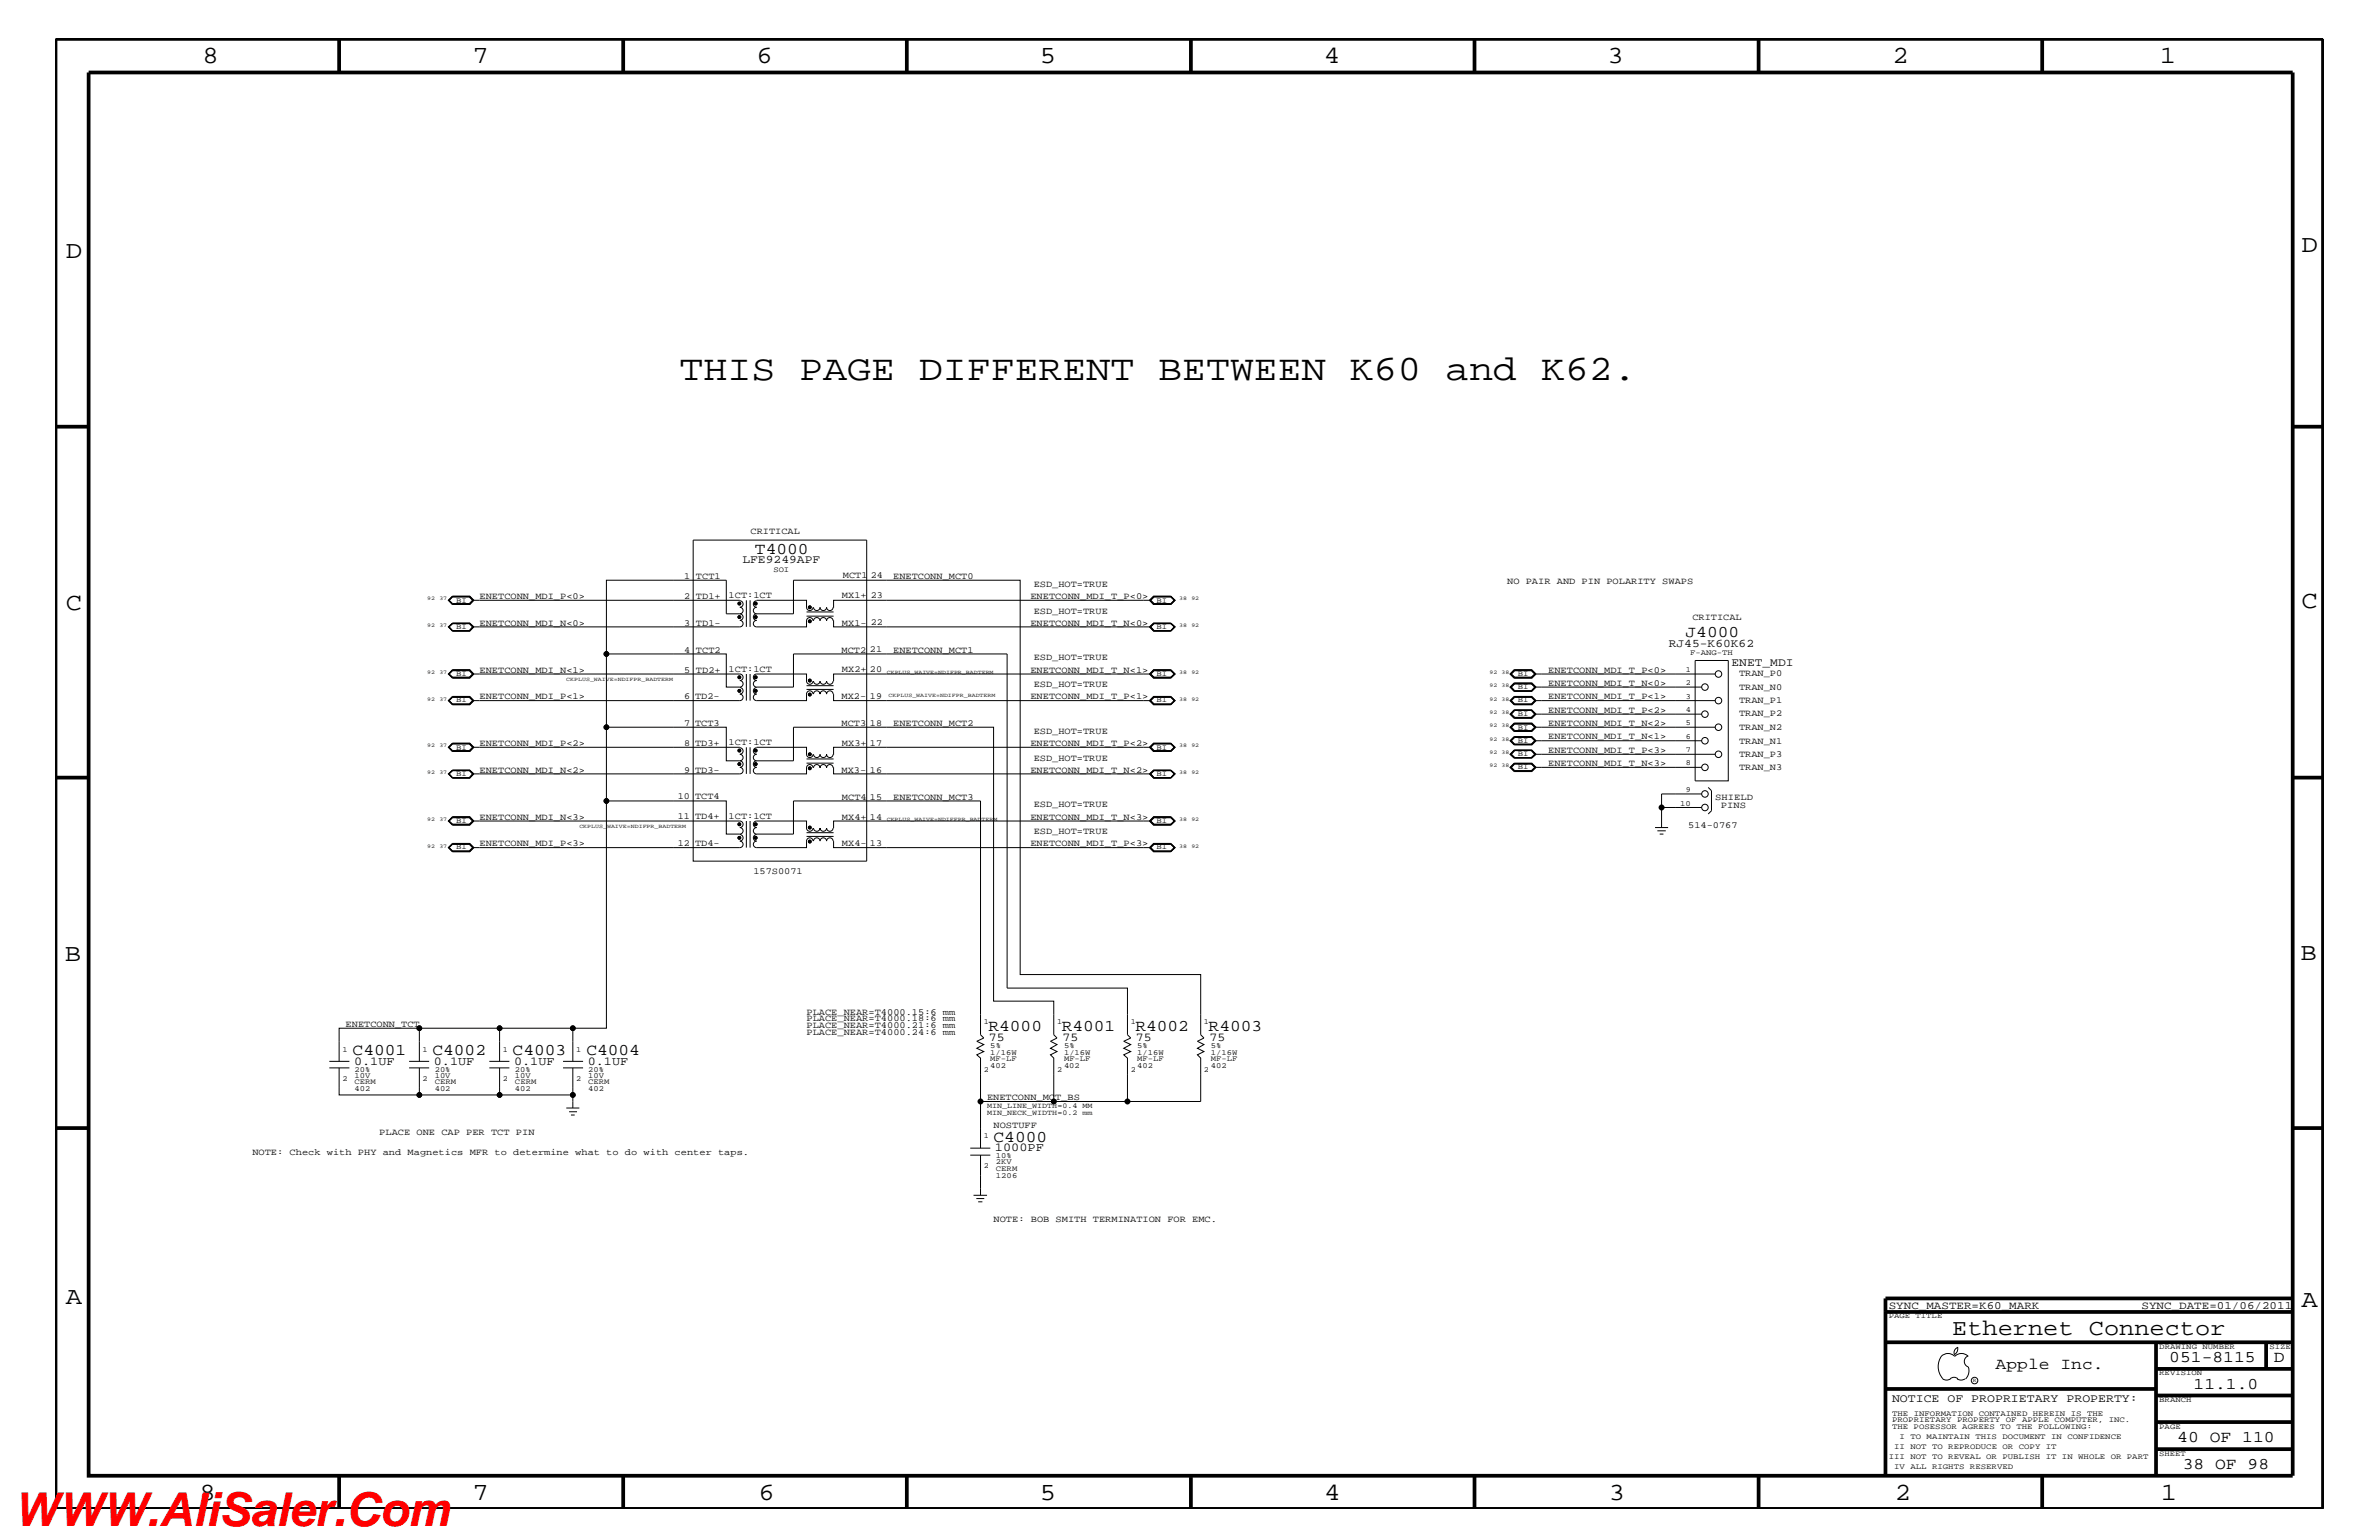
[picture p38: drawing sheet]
<svg xmlns="http://www.w3.org/2000/svg" width="432mm" height="279mm" viewBox="0 0 432 279" stroke-linecap="round" stroke-linejoin="round" font-family="sans-serif">
<defs><g id="words">
<text font-size="8.5" fill="#f00" x="2.5" y="276.8">WWW.AliSaler.Com</text>
<text font-size="6.5" x="123.4" y="68.9">THIS PAGE DIFFERENT BETWEEN K60 and K62.</text>
<g font-size="4.5">
<text x="36.7" y="11.5">8</text>
<text x="85.8" y="11.5">7</text>
<text x="137.3" y="11.5">6</text>
<text x="188.7" y="11.5">5</text>
<text x="240.3" y="11.5">4</text>
<text x="291.8" y="11.5">3</text>
<text x="343.5" y="11.5">2</text>
<text x="392" y="11.5">1</text>
<text x="11.9" y="46.8">D</text>
<text x="417.8" y="45.7">D</text>
<text x="11.9" y="110.6">C</text>
<text x="417.7" y="110.3">C</text>
<text x="11.8" y="174.3">B</text>
<text x="417.6" y="174.2">B</text>
<text x="11.9" y="236.7">A</text>
<text x="417.7" y="237.1">A</text>
<text x="36.2" y="272.1">8</text>
<text x="85.8" y="272.1">7</text>
<text x="137.7" y="272.1">6</text>
<text x="188.7" y="272.1">5</text>
<text x="240.4" y="272.1">4</text>
<text x="292" y="272.1">3</text>
<text x="343.9" y="272.1">2</text>
<text x="392.2" y="272.1">1</text>
</g>
<text font-size="4.1" x="354.3" y="242.3">Ethernet Connector</text>
<g font-size="3">
<text x="137" y="100.5">T4000</text>
<text x="305.9" y="115.5">J4000</text>
<text x="64" y="191.4">C4001</text>
<text x="78.5" y="191.4">C4002</text>
<text x="93" y="191.4">C4003</text>
<text x="106.4" y="191.4">C4004</text>
<text x="179.4" y="187">R4000</text>
<text x="192.7" y="187">R4001</text>
<text x="206.1" y="187">R4002</text>
<text x="219.4" y="187">R4003</text>
<text x="180.3" y="207.1">C4000</text>
<text x="362.2" y="248.4">Apple Inc.</text>
<text x="393.7" y="247.1">051-8115</text>
<text x="398.1" y="252">11.1.0</text>
<text x="412.7" y="247.1">D</text>
<text x="395.2" y="261.6">40 OF 110</text>
<text x="396.2" y="266.6">38 OF 98</text>
</g>
<g font-size="2.2">
<text x="179.5" y="188.8">75</text>
<text x="192.9" y="188.8">75</text>
<text x="206.2" y="188.8">75</text>
<text x="219.5" y="188.8">75</text>
<text x="64.3" y="193.2">0.1UF</text>
<text x="78.7" y="193.2">0.1UF</text>
<text x="93.3" y="193.2">0.1UF</text>
<text x="106.7" y="193.2">0.1UF</text>
<text x="180.6" y="208.9">1000PF</text>
</g>
<g font-size="2.1">
<text x="134.7" y="102.2">LFE9249APF</text>
<text x="302.9" y="117.4">RJ45-K60K62</text>
<text x="314.3" y="120.8">ENET_MDI</text>
<text x="343.4" y="254.4">NOTICE OF PROPRIETARY PROPERTY:</text>
</g>
<g font-size="2">
<text x="342.8" y="237.4">SYNC_MASTER=K60_MARK</text>
<text x="388.7" y="237.4">SYNC_DATE=01/06/2011</text>
</g>
<g font-size="1.7">
<text x="136.2" y="96.8">CRITICAL</text>
<text x="124.2" y="105">1</text>
<text x="126.3" y="105">TCT1</text>
<text x="153" y="104.9">MCT1</text>
<text x="158.1" y="104.9">24</text>
<text x="162.1" y="105">ENETCONN_MCT0</text>
<text x="187.6" y="106.5">ESD_HOT=TRUE</text>
<text x="273.6" y="106">NO PAIR AND PIN POLARITY SWAPS</text>
<text x="87" y="108.7">ENETCONN_MDI_P&lt;0&gt;</text>
<text x="87" y="113.6">ENETCONN_MDI_N&lt;0&gt;</text>
<text x="124.2" y="108.7">2</text>
<text x="124.2" y="113.6">3</text>
<text x="126.3" y="113.6">TD1-</text>
<text x="126.3" y="108.7">TD1+</text>
<text x="132.2" y="108.6">1CT:1CT</text>
<text x="152.8" y="113.6">MX1-</text>
<text x="152.8" y="108.6">MX1+</text>
<text x="158.1" y="108.6">23</text>
<text x="158.1" y="113.4">22</text>
<text x="187" y="108.7">ENETCONN_MDI_T_P&lt;0&gt;</text>
<text x="187" y="113.6">ENETCONN_MDI_T_N&lt;0&gt;</text>
<text x="187.6" y="111.4">ESD_HOT=TRUE</text>
<text x="307.2" y="112.6">CRITICAL</text>
<text x="124.2" y="118.4">4</text>
<text x="126.3" y="118.4">TCT2</text>
<text x="152.7" y="118.4">MCT2</text>
<text x="157.9" y="118.2">21</text>
<text x="162.1" y="118.4">ENETCONN_MCT1</text>
<text x="187.6" y="119.8">ESD_HOT=TRUE</text>
<text x="87" y="122">ENETCONN_MDI_N&lt;1&gt;</text>
<text x="124.2" y="122">5</text>
<text x="126.3" y="122">TD2+</text>
<text x="132.2" y="121.9">1CT:1CT</text>
<text x="152.8" y="121.9">MX2+</text>
<text x="157.9" y="121.9">20</text>
<text x="187" y="122">ENETCONN_MDI_T_N&lt;1&gt;</text>
<text x="187.6" y="124.7">ESD_HOT=TRUE</text>
<text x="281" y="124.4">ENETCONN_MDI_T_N&lt;0&gt;</text>
<text x="281" y="122">ENETCONN_MDI_T_P&lt;0&gt;</text>
<text x="315.6" y="122.7">TRAN_P0</text>
<text x="315.6" y="125.2">TRAN_N0</text>
<text x="87" y="126.9">ENETCONN_MDI_P&lt;1&gt;</text>
<text x="124.2" y="126.9">6</text>
<text x="124.2" y="131.7">7</text>
<text x="126.2" y="131.7">TCT3</text>
<text x="126.2" y="126.9">TD2-</text>
<text x="152.7" y="131.7">MCT3</text>
<text x="152.7" y="126.9">MX2-</text>
<text x="157.9" y="126.8">19</text>
<text x="157.9" y="131.7">18</text>
<text x="162.1" y="131.7">ENETCONN_MCT2</text>
<text x="187" y="126.9">ENETCONN_MDI_T_P&lt;1&gt;</text>
<text x="281" y="126.9">ENETCONN_MDI_T_P&lt;1&gt;</text>
<text x="281" y="129.3">ENETCONN_MDI_T_P&lt;2&gt;</text>
<text x="281" y="131.7">ENETCONN_MDI_T_N&lt;2&gt;</text>
<text x="315.6" y="127.6">TRAN_P1</text>
<text x="315.6" y="130">TRAN_P2</text>
<text x="87" y="135.3">ENETCONN_MDI_P&lt;2&gt;</text>
<text x="124.2" y="135.3">8</text>
<text x="126.2" y="135.3">TD3+</text>
<text x="132.2" y="135.2">1CT:1CT</text>
<text x="152.8" y="135.3">MX3+</text>
<text x="157.9" y="135.3">17</text>
<text x="187" y="135.3">ENETCONN_MDI_T_P&lt;2&gt;</text>
<text x="187.6" y="133.2">ESD_HOT=TRUE</text>
<text x="281" y="134.1">ENETCONN_MDI_T_N&lt;1&gt;</text>
<text x="281" y="136.6">ENETCONN_MDI_T_P&lt;3&gt;</text>
<text x="315.6" y="132.4">TRAN_N2</text>
<text x="315.6" y="134.9">TRAN_N1</text>
<text x="315.6" y="137.3">TRAN_P3</text>
<text x="87" y="140.2">ENETCONN_MDI_N&lt;2&gt;</text>
<text x="124.2" y="140.2">9</text>
<text x="126.2" y="140.2">TD3-</text>
<text x="152.7" y="140.2">MX3-</text>
<text x="157.9" y="140.2">16</text>
<text x="187" y="140.2">ENETCONN_MDI_T_N&lt;2&gt;</text>
<text x="187.6" y="138">ESD_HOT=TRUE</text>
<text x="281" y="139">ENETCONN_MDI_T_N&lt;3&gt;</text>
<text x="315.6" y="139.7">TRAN_N3</text>
<text x="87" y="148.7">ENETCONN_MDI_N&lt;3&gt;</text>
<text x="123" y="148.5">11</text>
<text x="123" y="144.9">10</text>
<text x="126.2" y="144.9">TCT4</text>
<text x="126.2" y="148.5">TD4+</text>
<text x="132.2" y="148.5">1CT:1CT</text>
<text x="152.8" y="148.7">MX4+</text>
<text x="152.8" y="145.1">MCT4</text>
<text x="157.9" y="148.7">14</text>
<text x="157.9" y="145.1">15</text>
<text x="162.1" y="145.1">ENETCONN_MCT3</text>
<text x="187" y="148.7">ENETCONN_MDI_T_N&lt;3&gt;</text>
<text x="187.6" y="146.5">ESD_HOT=TRUE</text>
<text x="311.3" y="145.1">SHIELD</text>
<text x="312.3" y="146.7">PINS</text>
<text x="87" y="153.5">ENETCONN_MDI_P&lt;3&gt;</text>
<text x="123" y="153.4">12</text>
<text x="126.2" y="153.4">TD4-</text>
<text x="152.8" y="153.5">MX4-</text>
<text x="157.9" y="153.5">13</text>
<text x="187" y="153.5">ENETCONN_MDI_T_P&lt;3&gt;</text>
<text x="187.6" y="151.3">ESD_HOT=TRUE</text>
<text x="306.4" y="150.1">514-0767</text>
<text x="136.7" y="158.6">157S0071</text>
<text x="146.4" y="184.1">PLACE_NEAR=T4000.15:6 mm</text>
<text x="146.4" y="185.3">PLACE_NEAR=T4000.18:6 mm</text>
<text x="62.7" y="186.3">ENETCONN_TCT</text>
<text x="146.4" y="186.5">PLACE_NEAR=T4000.21:6 mm</text>
<text x="146.4" y="187.7">PLACE_NEAR=T4000.24:6 mm</text>
<text x="179.2" y="199.6">ENETCONN_MCT_BS</text>
<text x="45.8" y="209.6">NOTE: Check with PHY and Magnetics MFR to determine what to do with center taps.</text>
<text x="68.8" y="205.9">PLACE ONE CAP PER TCT PIN</text>
<text x="180.3" y="204.7">NOSTUFF</text>
<text x="180.3" y="221.7">NOTE: BOB SMITH TERMINATION FOR EMC.</text>
</g>
<g font-size="1.4">
<text x="140.4" y="103.7">SOI</text>
<text x="82.8" y="109.3">BI</text>
<text x="209.9" y="109.3">BI</text>
<text x="82.8" y="114.2">BI</text>
<text x="209.9" y="114.2">BI</text>
<text x="306.7" y="118.9">F-ANG-TH</text>
<text x="82.8" y="122.6">BI</text>
<text x="209.9" y="122.6">BI</text>
<text x="275.5" y="122.6">BI</text>
<text x="275.5" y="125.1">BI</text>
<text x="306" y="121.9">1</text>
<text x="306" y="124.3">2</text>
<text x="82.8" y="127.5">BI</text>
<text x="209.9" y="127.5">BI</text>
<text x="275.5" y="127.5">BI</text>
<text x="275.5" y="129.9">BI</text>
<text x="306" y="129.1">4</text>
<text x="306" y="126.8">3</text>
<text x="306" y="131.6">5</text>
<text x="82.8" y="136">BI</text>
<text x="209.9" y="136">BI</text>
<text x="275.5" y="137.2">BI</text>
<text x="275.5" y="134.7">BI</text>
<text x="275.5" y="132.4">BI</text>
<text x="306" y="136.4">7</text>
<text x="306" y="134.1">6</text>
<text x="82.8" y="140.8">BI</text>
<text x="209.9" y="140.8">BI</text>
<text x="275.5" y="139.6">BI</text>
<text x="306" y="138.9">8</text>
<text x="306" y="143.7">9</text>
<text x="82.8" y="149.3">BI</text>
<text x="209.9" y="149.3">BI</text>
<text x="305" y="146.2">10</text>
<text x="82.8" y="154.1">BI</text>
<text x="209.9" y="154.1">BI</text>
<text x="178.6" y="185.9">1</text>
<text x="191.9" y="185.9">1</text>
<text x="205.2" y="185.9">1</text>
<text x="218.5" y="185.9">1</text>
<text x="62.1" y="190.8">1</text>
<text x="76.7" y="190.8">1</text>
<text x="91.3" y="190.8">1</text>
<text x="104.6" y="190.8">1</text>
<text x="179.7" y="190.2">5%</text>
<text x="179.7" y="191.4">1/16W</text>
<text x="193.1" y="190.2">5%</text>
<text x="193.1" y="191.4">1/16W</text>
<text x="206.4" y="191.4">1/16W</text>
<text x="206.4" y="190.2">5%</text>
<text x="219.8" y="191.4">1/16W</text>
<text x="219.8" y="190.2">5%</text>
<text x="62.1" y="196.2">2</text>
<text x="64.3" y="196.7">CERM</text>
<text x="64.3" y="195.5">10V</text>
<text x="64.3" y="194.4">20%</text>
<text x="64.3" y="197.9">402</text>
<text x="76.7" y="196.2">2</text>
<text x="78.9" y="196.7">CERM</text>
<text x="78.9" y="195.5">10V</text>
<text x="78.9" y="194.4">20%</text>
<text x="78.9" y="197.9">402</text>
<text x="91.3" y="196.2">2</text>
<text x="93.5" y="195.5">10V</text>
<text x="93.5" y="196.7">CERM</text>
<text x="93.5" y="194.4">20%</text>
<text x="93.5" y="197.9">402</text>
<text x="104.6" y="196.2">2</text>
<text x="106.8" y="196.7">CERM</text>
<text x="106.8" y="195.5">10V</text>
<text x="106.8" y="194.4">20%</text>
<text x="106.8" y="197.9">402</text>
<text x="178.6" y="194.4">2</text>
<text x="179.7" y="192.6">MF-LF</text>
<text x="179.7" y="193.7">402</text>
<text x="191.9" y="194.4">2</text>
<text x="193.1" y="192.6">MF-LF</text>
<text x="193.1" y="193.7">402</text>
<text x="205.2" y="194.4">2</text>
<text x="206.4" y="192.6">MF-LF</text>
<text x="206.4" y="193.7">402</text>
<text x="218.5" y="194.4">2</text>
<text x="219.8" y="192.6">MF-LF</text>
<text x="219.8" y="193.7">402</text>
<text x="179.2" y="201">MIN_LINE_WIDTH=0.4 MM</text>
<text x="179.2" y="202.3">MIN_NECK_WIDTH=0.2 mm</text>
<text x="178.6" y="206.5">1</text>
<text x="178.6" y="211.9">2</text>
<text x="180.8" y="213.6">1206</text>
<text x="180.8" y="210.2">10%</text>
<text x="180.8" y="211.3">2KV</text>
<text x="180.8" y="212.5">CERM</text>
<text x="342.8" y="239.2">PAGE TITLE</text>
<text x="391.9" y="244.7">DRAWING NUMBER</text>
<text x="411.9" y="244.7">SIZE</text>
<text x="391.9" y="249.5">REVISION</text>
<text x="343.4" y="256.8">THE INFORMATION CONTAINED HEREIN IS THE</text>
<text x="391.9" y="254.4">BRANCH</text>
<text x="343.4" y="259.3">THE POSESSOR AGREES TO THE FOLLOWING:</text>
<text x="343.4" y="258">PROPRIETARY PROPERTY OF APPLE COMPUTER, INC.</text>
<text x="343.8" y="262.9">II NOT TO REPRODUCE OR COPY IT</text>
<text x="344.8" y="261.1">I TO MAINTAIN THIS DOCUMENT IN CONFIDENCE</text>
<text x="391.9" y="259.3">PAGE</text>
<text x="342.8" y="264.7">III NOT TO REVEAL OR PUBLISH IT IN WHOLE OR PART</text>
<text x="343.8" y="266.6">IV ALL RIGHTS RESERVED</text>
<text x="391.9" y="264.1">SHEET</text>
</g>
<g font-size="1">
<text x="77.5" y="113.7">92</text>
<text x="77.5" y="108.9">92</text>
<text x="79.8" y="113.7">37</text>
<text x="79.8" y="108.9">37</text>
<text x="214" y="108.9">38</text>
<text x="214" y="113.7">38</text>
<text x="216.2" y="108.9">92</text>
<text x="216.2" y="113.7">92</text>
<text x="77.5" y="122.3">92</text>
<text x="79.8" y="122.3">37</text>
<text x="102.8" y="123.5">CKPLUS_WAIVE=NDIFPR_BADTERM</text>
<text x="161" y="122.3">CKPLUS_WAIVE=NDIFPR_BADTERM</text>
<text x="214" y="122.3">38</text>
<text x="216.2" y="122.3">92</text>
<text x="270.3" y="122.3">92</text>
<text x="270.3" y="124.7">92</text>
<text x="272.5" y="122.3">38</text>
<text x="272.5" y="124.7">38</text>
<text x="77.5" y="127.1">92</text>
<text x="79.8" y="127.1">37</text>
<text x="161.3" y="126.5">CKPLUS_WAIVE=NDIFPR_BADTERM</text>
<text x="214" y="127.1">38</text>
<text x="216.2" y="127.1">92</text>
<text x="270.3" y="127.1">92</text>
<text x="270.3" y="129.6">92</text>
<text x="270.3" y="131.9">92</text>
<text x="272.5" y="127.1">38</text>
<text x="272.5" y="129.6">38</text>
<text x="272.5" y="131.9">38</text>
<text x="77.5" y="135.6">92</text>
<text x="79.8" y="135.6">37</text>
<text x="214" y="135.6">38</text>
<text x="216.2" y="135.6">92</text>
<text x="270.3" y="136.8">92</text>
<text x="270.3" y="134.4">92</text>
<text x="272.5" y="136.8">38</text>
<text x="272.5" y="134.4">38</text>
<text x="77.5" y="140.4">92</text>
<text x="79.8" y="140.4">37</text>
<text x="214" y="140.4">38</text>
<text x="216.2" y="140.4">92</text>
<text x="270.3" y="139.2">92</text>
<text x="272.5" y="139.2">38</text>
<text x="77.5" y="149">92</text>
<text x="79.8" y="149">37</text>
<text x="161" y="149">CKPLUS_WAIVE=NDIFFPR_BADTERM</text>
<text x="214" y="149">38</text>
<text x="216.2" y="149">92</text>
<text x="77.5" y="153.8">92</text>
<text x="79.8" y="153.8">37</text>
<text x="105.2" y="150.1">CKPLUS_WAIVE=NDIFPR_BADTERM</text>
<text x="214" y="153.8">38</text>
<text x="216.2" y="153.8">92</text>
<text x="358.1" y="250.7">R</text>
</g>
</g></defs>
<g fill="none" stroke="#000" stroke-width=".18">
<path d="M125.8 98h31.5v58.2h-31.5zM81.4 108.9l.7-.8h3.2l.7 .8-.7 .8h-3.2zM81.4 108.9l.7-.7h3.2l.6 .7-.6 .7h-3.2zM82.1 113.1h3.2l.7 .6-.7 .8h-3.2M82.1 113.1h3.1l.6 .6h48.5M82.1 113.1l-.7 .6 .7 .8M82.1 113.1l-.7 .6 .7 .7M82.1 113.1l-.6 .6 .6 .7M82.1 108.2l-.7 .7 .7 .8M82.1 113.1h3.2l.6 .6-.6 .8h-3.2M82.1 108.2h3.2l.6 .7-.6 .8h-3.2M82.1 113.1h3.2l.6 .6-.6 .7h-3.2"/>
<path d="M85.8 113.7l-.6 .7h-3.1M85.8 108.9l-.6 .6h-3.1l-.6-.6 .6-.6h3.1l.6 .6h48.5M134.3 109a.59 .59 0 0 1 .6 .6 .59 .59 0 0 1-.6 .6M134.3 110.2a.59 .59 0 0 1 .6 .6 .59 .59 0 0 1-.6 .6M134.3 112.6a.59 .59 0 0 1 .6 .5 .59 .59 0 0 1-.6 .6M134.3 112.6a.59 .59 0 0 0 .6-.6 .59 .59 0 0 0-.6-.6h-2.5v-6.1h-21.7v13.3M135.5 108.9v4.8M136.1 108.9v4.8M137.3 110.2a.59 .59 0 0 0-.6 .6 .59 .59 0 0 0 .6 .6M137.3 109a.59 .59 0 0 0-.6 .6 .59 .59 0 0 0 .6 .6M137.3 112.6a.59 .59 0 0 0-.6 .5 .59 .59 0 0 0 .6 .6M137.3 108.9h9.1v1.4"/>
<path d="M137.3 112.6a.59 .59 0 0 1-.6-.6 .59 .59 0 0 1 .6-.6h6.7v-6.1h41.2v71.5h32.7v10.9l.6 .6-1.2 .6 1.2 .6-1.2 .7 1.2 .6-1.2 .6 .6 .6v7.8h-39.9M146.4 112.6a.59 .59 0 0 1 .6-.6 .59 .59 0 0 1 .6 .6M146.4 112.6v1.1h-9.1M146.4 110.2a.59 .59 0 0 0 .6 .6 .59 .59 0 0 0 .6-.6M146.4 111.8h4.9M146.4 111h4.9M147.7 110.2a.59 .59 0 0 0 .6 .6 .59 .59 0 0 0 .5-.6 .59 .59 0 0 0 .6 .6 .59 .59 0 0 0 .6-.6 .59 .59 0 0 0 .6 .6 .59 .59 0 0 0 .6-.6M147.7 112.6a.59 .59 0 0 1 .6-.6 .59 .59 0 0 1 .5 .6 .59 .59 0 0 1 .6-.6 .59 .59 0 0 1 .6 .6 .59 .59 0 0 1 .6-.6 .59 .59 0 0 1 .6 .6M151.3 112.6v1.1h57.6l.6-.6h3M208.6 108.9l.8-.8h3.1l.8 .8-.8 .8h-3.1zM208.8 108.9l.7-.7h3l.7 .7-.7 .7h-3zM208.9 108.9l.6 .6h3l.6-.6-.6-.6h-3l-.6 .6h-57.6v1.4"/>
<path d="M208.9 113.7l.6 .7h3M212.5 113.1h-3l-.7 .6 .7 .7h3M212.5 108.2h-3.1l-.7 .7 .7 .8h3.1M212.5 113.1h-3.1l-.7 .6 .7 .8h3.1M212.5 113.1h-3.1l-.8 .6 .8 .8h3.1M212.5 108.2l.8 .7-.8 .8M212.5 113.1l.8 .6-.8 .8M212.5 113.1l.7 .6-.7 .7M212.5 113.1l.6 .6-.6 .7M307.7 119.8h6v21.9h-6zM81.4 127.1l.7-.7h3.2l.7 .7-.7 .8h-3.2zM81.4 122.3l.7-.8h3.2l.7 .8-.7 .7h-3.2z"/>
<path d="M81.4 122.3l.7-.7h3.2l.6 .7-.6 .6h-3.2zM82.1 139.7h3.2l.7 .7-.7 .8h-3.2M82.1 134.8h3.2l.7 .8-.7 .7h-3.2l-.7-.7zM82.1 139.8h3.1l.6 .6h48.5M82.1 122.9l-.6-.6 .6-.6h3.1l.6 .6h48.5a.59 .59 0 0 1 .6 .6 .59 .59 0 0 1-.6 .6M82.1 139.7l-.7 .7 .7 .8M82.1 139.8l-.7 .6 .7 .7M82.1 139.8l-.6 .6 .6 .7M82.1 134.9h3.2l.6 .7-.6 .7h-3.2l-.7-.7zM82.1 134.9l-.7 .7 .7 .7M82.1 126.4l-.7 .7 .7 .7M82.1 121.5h3.2l.6 .8-.6 .7h-3.2l-.7-.7z"/>
<path d="M82.1 139.7h3.2l.6 .7-.6 .8h-3.2M82.1 134.9h3.2l.6 .7-.6 .7h-3.2M82.1 126.4h3.2l.6 .7-.6 .7h-3.2M82.1 139.8h3.2l.6 .6-.6 .7h-3.2M85.8 135.6l-.6 .6h-3.1l-.6-.6 .6-.6h3.1l.6 .6h48.5M85.8 127.1l-.6 .6h-3.1l-.6-.6 .6-.6h3.1l.6 .6h48.5M85.8 122.3l-.6 .6h-3.1M134.3 123.5a.59 .59 0 0 1 .6 .6 .59 .59 0 0 1-.6 .6M134.3 124.7a.59 .59 0 0 1 .6 .6 .59 .59 0 0 1-.6 .6M134.3 125.9a.59 .59 0 0 1 .6 .6 .59 .59 0 0 1-.6 .6M134.3 135.7a.59 .59 0 0 1 .6 .6 .59 .59 0 0 1-.6 .5M134.3 139.2a.59 .59 0 0 1 .6 .6 .59 .59 0 0 1-.6 .6"/>
<path d="M134.3 136.8a.59 .59 0 0 1 .6 .6 .59 .59 0 0 1-.6 .6M134.3 124.7h-2.5v-6.1h-21.7v13.3M134.3 139.2a.59 .59 0 0 0 .6-.6 .59 .59 0 0 0-.6-.6h-2.5v-6.1h-21.7v13.4M135.5 122.3v4.8M135.5 135.6v4.8M136.1 122.3v4.8M136.1 135.6v4.8M137.3 124.7h6.7v-6.1h38.8v60.7h21.8v8.4l.6 .6-1.2 .6 1.2 .6-1.2 .7 1.2 .6-1.2 .6 .6 .6v7.8M137.3 123.5a.59 .59 0 0 0-.6 .6 .59 .59 0 0 0 .6 .6M137.3 124.7a.59 .59 0 0 0-.6 .6 .59 .59 0 0 0 .6 .6M137.3 125.9a.59 .59 0 0 0-.6 .6 .59 .59 0 0 0 .6 .6M137.3 135.7a.59 .59 0 0 0-.6 .6 .59 .59 0 0 0 .6 .5"/>
<path d="M137.3 136.8a.59 .59 0 0 0-.6 .6 .59 .59 0 0 0 .6 .6M137.3 139.2a.59 .59 0 0 0-.6 .6 .59 .59 0 0 0 .6 .6M137.3 135.6h9.1v1.3M137.3 139.2a.59 .59 0 0 1-.6-.6 .59 .59 0 0 1 .6-.6h6.7v-6.1h36.3v49.7h11v6.1l.6 .6-1.2 .6 1.2 .6-1.2 .7 1.2 .6-1.2 .6 .6 .6v7.8M137.3 123.5a.59 .59 0 0 1-.6-.6 .59 .59 0 0 1 .6-.6h9.1v1.3a.59 .59 0 0 0 .6 .5 .59 .59 0 0 0 .6-.5M146.4 139.3a.59 .59 0 0 1 .6-.6 .59 .59 0 0 1 .6 .6M146.4 139.2v1.2h-9.1M146.4 136.8a.59 .59 0 0 0 .6 .6 .59 .59 0 0 0 .6-.6M146.4 125.1h4.9M146.4 124.4h4.9M146.4 138.5h4.9M146.4 137.7h4.9"/>
<path d="M147.6 125.9a.59 .59 0 0 0-.6-.6 .59 .59 0 0 0-.6 .6v1.2h-9.1M147.7 125.9a.59 .59 0 0 1 .6-.6 .59 .59 0 0 1 .5 .6 .59 .59 0 0 1 .6-.6 .59 .59 0 0 1 .6 .6 .59 .59 0 0 1 .6-.6 .59 .59 0 0 1 .6 .6M147.7 139.3a.59 .59 0 0 1 .6-.6 .59 .59 0 0 1 .5 .6 .59 .59 0 0 1 .6-.6 .59 .59 0 0 1 .6 .6 .59 .59 0 0 1 .6-.6 .59 .59 0 0 1 .6 .6M147.7 123.6a.59 .59 0 0 0 .6 .5 .59 .59 0 0 0 .5-.5 .59 .59 0 0 0 .6 .5 .59 .59 0 0 0 .6-.5 .59 .59 0 0 0 .6 .5 .59 .59 0 0 0 .6-.5M147.7 136.8a.59 .59 0 0 0 .6 .6 .59 .59 0 0 0 .5-.6 .59 .59 0 0 0 .6 .6 .59 .59 0 0 0 .6-.6 .59 .59 0 0 0 .6 .6 .59 .59 0 0 0 .6-.6M151.3 125.9v1.2h57.6l.6-.6h3l.6 .6-.6 .6h-3l-.6-.6M151.3 139.2v1.2h57.6l.6-.6h3M208.6 122.3l.8-.8h3.1l.8 .8-.8 .7h-3.1zM208.6 127.1l.8-.7h3.1l.8 .7-.8 .8h-3.1zM208.6 135.6l.8-.8h3.1l.8 .8-.8 .7h-3.1zM208.8 122.3l.7-.7h3l.7 .7-.7 .6h-3zM208.8 135.6l.7-.7h3l.7 .7-.7 .7h-3z"/>
<path d="M208.9 135.6l.6 .6h3l.6-.6-.6-.6h-3l-.6 .6h-57.6v1.3M208.9 122.3l.6 .6h3M209.4 121.5h3.1l.8 .8-.8 .7h-3.1l-.7-.7zM212.5 126.4h-3l-.7 .7 .7 .7h3M212.5 139.8h-3l-.7 .6 .7 .7h3M212.5 126.4h-3.1l-.7 .7 .7 .7h3.1M212.5 134.9h-3.1l-.7 .7 .7 .7h3.1M212.5 139.7h-3.1l-.7 .7 .7 .8h3.1M212.5 139.7h-3.1l-.8 .7 .8 .8h3.1M212.5 122.9l.6-.6-.6-.6h-3l-.6 .6h-57.6v1.3M212.5 126.4l.8 .7-.8 .7M212.5 126.4l.7 .7-.7 .7"/>
<path d="M212.5 134.9l.8 .7-.8 .7M212.5 139.7l.8 .7-.8 .8M212.5 139.8l.7 .6-.7 .7M212.5 139.8l.6 .6-.6 .7M274.1 122.3l.7-.8h3.2l.8 .8-.8 .7h-3.2zM274.1 124.7l.7-.8h3.2l.8 .8-.8 .7h-3.2zM274.1 127.1l.7-.7h3.2l.8 .7-.8 .8h-3.2zM274.1 129.6l.7-.8h3.2l.8 .8-.8 .7h-3.2zM274.1 139.2l.7-.7h3.2l.8 .7-.8 .8h-3.2zM274.1 134.4l.7-.8h3.2l.8 .8-.8 .8h-3.2zM274.2 124.7l.6-.7h3.2l.7 .7-.7 .7h-3.2zM274.2 122.3l.7-.7h3.1l.6 .7-.6 .6h-3.1z"/>
<path d="M274.2 127.1l.7-.7h3.1l.6 .7-.6 .7h-3.1zM274.2 139.2l.7-.7h3.1l.6 .7-.6 .7h-3.1zM274.2 134.4l.7-.7h3.1l.6 .7-.6 .7h-3.1zM274.2 131.9l.7-.6h3.1l.6 .6-.6 .7h-3.1zM274.8 126.4h3.2l.7 .7-.7 .7h-3.2l-.6-.7zM274.8 138.5h3.2l.7 .7-.7 .7h-3.2l-.6-.7zM274.8 136.1h3.2l.7 .7-.7 .7h-3.2M274.8 133.7h3.2l.7 .7-.7 .7h-3.2l-.6-.7zM274.8 131.3h3.2l.7 .6-.7 .8h-3.2l-.6-.8zM274.8 121.5h3.2l.7 .8-.7 .7h-3.2l-.6-.7zM274.8 128.8h3.2l.7 .8-.7 .6h-3.2l-.6-.6zM274.8 136.1l-.7 .7 .7 .7"/>
<path d="M274.8 136.1l-.6 .7 .6 .7M274.8 136.1h3.2l.8 .7-.8 .7h-3.2M274.8 131.2h3.2l.8 .7-.8 .8h-3.2l-.7-.8zM274.9 124.1h3.1l.6 .6-.6 .6h-3.1M274.9 128.9h3.1l.6 .7-.6 .6h-3.1M274.9 136.2h3.1l.6 .6-.6 .6h-3.1M274.9 124.1l-.7 .6 .7 .6M274.9 124.1l-.6 .6 .6 .6M274.9 128.9l-.7 .7 .7 .6M274.9 128.9l-.6 .7 .6 .6M274.9 136.2l-.7 .6 .7 .6M274.9 136.2l-.6 .6 .6 .6"/>
<path d="M274.9 131.3l-.6 .6 .6 .6h3.1l.6-.6M274.9 124.1h3.1l.6 .6h30.3M274.9 128.9h3.1l.6 .7h30.3M274.9 136.2h3.1l.6 .6h32.7M274.9 131.3h3.1l.6 .6h32.7M278.6 122.3l-.6 .6h-3.1M278.6 124.7l-.6 .6h-3.1M278.6 127.1l-.6 .6h-3.1l-.6-.6 .6-.6h3.1l.6 .6h32.7M278.6 129.6l-.6 .6h-3.1M278.6 139.2l-.6 .6h-3.1l-.6-.6 .6-.6h3.1l.6 .6h30.3M278.6 136.8l-.6 .6h-3.1M278.6 134.4l-.6 .6h-3.1l-.6-.6 .6-.6h3.1l.6 .6h30.3"/>
<path d="M311.3 122.3h-32.7l-.6-.6h-3.1l-.6 .6 .6 .6M81.4 153.8l.7-.8h3.2l.7 .8-.7 .7h-3.2zM81.4 149l.7-.8h3.2l.7 .8-.7 .7h-3.2zM82.1 149.5l-.6-.5 .6-.6h3.1l.6 .6h48.5a.59 .59 0 0 1 .6 .5 .59 .59 0 0 1-.6 .6M82.1 153.1l-.7 .7 .7 .7M82.1 148.2h3.2l.6 .8-.6 .6h-3.2l-.7-.6zM82.1 153.1h3.2l.6 .7-.6 .7h-3.2M82.1 148.3h3.2l.6 .7-.6 .5h-3.2l-.7-.5zM85.8 153.8l-.6 .6h-3.1l-.6-.6 .6-.6h3.1l.6 .6h48.5M85.8 149l-.6 .5h-3.1M85.8 140.4l-.6 .7h-3.1M134.3 152.6a.59 .59 0 0 1 .6 .6 .59 .59 0 0 1-.6 .6"/>
<path d="M134.3 150.1a.59 .59 0 0 1 .6 .6 .59 .59 0 0 1-.6 .6M134.3 151.4a.59 .59 0 0 1 .6 .6 .59 .59 0 0 1-.6 .6M134.3 151.3h-2.5v-6h-21.7v41.2h-6.1M135.5 149v4.8M136.1 149v4.8M137.3 151.3h6.7v-6h34v42.4l.6 .6-1.3 .6 1.3 .6-1.3 .7 1.3 .6-1.3 .6 .7 .6v16.3M137.3 151.4a.59 .59 0 0 0-.6 .6 .59 .59 0 0 0 .6 .6M137.3 150.1a.59 .59 0 0 0-.6 .6 .59 .59 0 0 0 .6 .6M137.3 152.6a.59 .59 0 0 0-.6 .6 .59 .59 0 0 0 .6 .6M137.3 150.1a.59 .59 0 0 1-.6-.5 .59 .59 0 0 1 .6-.6h9.1v1.2a.59 .59 0 0 0 .6 .6 .59 .59 0 0 0 .6-.6M146.4 151.8h4.9M146.4 151.1h4.9"/>
<path d="M147.6 152.6a.59 .59 0 0 0-.6-.6 .59 .59 0 0 0-.6 .6v1.2h-9.1M147.7 150.2a.59 .59 0 0 0 .6 .6 .59 .59 0 0 0 .5-.6 .59 .59 0 0 0 .6 .6 .59 .59 0 0 0 .6-.6 .59 .59 0 0 0 .6 .6 .59 .59 0 0 0 .6-.6M147.7 152.6a.59 .59 0 0 1 .6-.6 .59 .59 0 0 1 .5 .6 .59 .59 0 0 1 .6-.6 .59 .59 0 0 1 .6 .6 .59 .59 0 0 1 .6-.6 .59 .59 0 0 1 .6 .6M151.3 152.6v1.2h57.6l.6-.6h3l.6 .6-.6 .6h-3l-.6-.6M208.6 153.8l.8-.8h3.1l.8 .8-.8 .7h-3.1zM208.6 149l.8-.8h3.1l.8 .8-.8 .7h-3.1zM208.8 149l.7-.7h3l.7 .7-.7 .5h-3zM208.9 140.4l.6 .7h3M208.9 149l.6 .5h3M209.4 148.2h3.1l.8 .8-.8 .6h-3.1l-.7-.6zM212.5 153.1h-3l-.7 .7 .7 .7h3M212.5 153.1h-3.1l-.7 .7 .7 .7h3.1"/>
<path d="M212.5 149.5l.6-.5-.6-.6h-3l-.6 .6h-57.6v1.2M212.5 153.1l.8 .7-.8 .7M212.5 153.1l.7 .7-.7 .7M300.4 150.1h2.4M300.8 150.7h1.5M301.2 151.3h.7M301.6 146.5v3.6M308.9 144h-7.3v2.5h7.3M310 142.9l.6 .6v3.6l-.6 .6M59.8 192.6h3.6M59.8 193.7h3.6M61.6 192.6v-6.1h14.5v6.1"/>
<path d="M74.3 193.7h3.6M74.3 192.6h3.6M76.1 186.5h14.6v6.1M76.1 193.7v5h-14.5v-5M88.8 193.7h3.7M88.8 192.6h3.7M90.7 186.5h13.3v6.1M90.7 198.7h13.3v2.3M90.7 193.7v5h-14.6M102.2 192.6h3.6M102.2 193.7h3.6M104 193.7v5"/>
<path d="M102.8 201h2.4M103.3 201.7h1.4M103.6 202.3h.7M176.1 208.3h3.6M176.1 209.6h3.6M176.7 216.9h2.5M177.2 217.5h1.4M177.5 218h.8M178 209.6v7.3M352.3 246.1a1.69 1.69 0 0 1 2.5 0 1.72 1.72 0 0 1 2.4 0M352.4 246a3.2 3.2 0 0 0 .4 4.3l.8 .1 .4-.2M354 250.2l.7-.3 .7 .3"/>
<path d="M355.2 250.2l.7 .2 .7-.2M355.3 244.4v.3a1.18 1.18 0 0 1-.6 1.1M355.4 244.4a.99 .99 0 0 0-.6 1.4M357.2 246a1.04 1.04 0 0 0-.7 1 1.04 1.04 0 0 0 .7 1M357.3 248l.1 .7a2.11 2.11 0 0 1-.6 1.5"/>
<circle cx="110.1" cy="118.6" r=".42"/>
<circle cx="134.2" cy="112" r=".25"/>
<circle cx="134.2" cy="109.5" r=".25"/>
<circle cx="137.2" cy="112" r=".25"/>
<circle cx="137.2" cy="109.5" r=".25"/>
<circle cx="147" cy="112.7" r=".25"/>
<circle cx="147" cy="110.2" r=".25"/>
<circle cx="110.1" cy="131.9" r=".42"/>
<circle cx="134.2" cy="122.9" r=".25"/>
<circle cx="134.2" cy="138.6" r=".25"/>
<circle cx="134.2" cy="125.3" r=".25"/>
<circle cx="134.2" cy="136.2" r=".25"/>
<circle cx="137.2" cy="122.9" r=".25"/>
<circle cx="137.2" cy="125.3" r=".25"/>
<circle cx="137.2" cy="136.2" r=".25"/>
<circle cx="137.2" cy="138.6" r=".25"/>
<circle cx="147" cy="126" r=".25"/>
<circle cx="147" cy="123.5" r=".25"/>
<circle cx="147" cy="139.4" r=".25"/>
<circle cx="147" cy="136.8" r=".25"/>
<circle cx="309.5" cy="129.6" r=".59"/>
<circle cx="309.5" cy="139.2" r=".59"/>
<circle cx="309.5" cy="134.4" r=".59"/>
<circle cx="309.5" cy="124.7" r=".59"/>
<circle cx="311.9" cy="127.1" r=".59"/>
<circle cx="311.9" cy="122.3" r=".59"/>
<circle cx="311.9" cy="131.9" r=".59"/>
<circle cx="311.9" cy="136.8" r=".59"/>
<circle cx="110.1" cy="145.3" r=".42"/>
<circle cx="134.2" cy="149.5" r=".25"/>
<circle cx="134.2" cy="152" r=".25"/>
<circle cx="137.2" cy="149.5" r=".25"/>
<circle cx="137.2" cy="152" r=".25"/>
<circle cx="147" cy="150.1" r=".25"/>
<circle cx="147" cy="152.7" r=".25"/>
<circle cx="301.6" cy="146.5" r=".42"/>
<circle cx="309.5" cy="146.5" r=".59"/>
<circle cx="309.5" cy="144" r=".59"/>
<circle cx="76.1" cy="186.5" r=".42"/>
<circle cx="76.1" cy="198.7" r=".42"/>
<circle cx="90.7" cy="186.5" r=".42"/>
<circle cx="90.7" cy="198.7" r=".42"/>
<circle cx="104" cy="186.5" r=".42"/>
<circle cx="104" cy="198.7" r=".42"/>
<circle cx="178" cy="199.8" r=".42"/>
<circle cx="191.3" cy="199.8" r=".42"/>
<circle cx="204.6" cy="199.8" r=".42"/>
<circle cx="358.4" cy="250.5" r=".59"/>
</g>
<g fill="#000">
<circle cx="110.1" cy="118.6" r=".42"/>
<circle cx="134.2" cy="112" r=".25"/>
<circle cx="134.2" cy="109.5" r=".25"/>
<circle cx="137.2" cy="112" r=".25"/>
<circle cx="137.2" cy="109.5" r=".25"/>
<circle cx="147" cy="112.7" r=".25"/>
<circle cx="147" cy="110.2" r=".25"/>
<circle cx="110.1" cy="131.9" r=".42"/>
<circle cx="134.2" cy="122.9" r=".25"/>
<circle cx="134.2" cy="138.6" r=".25"/>
<circle cx="134.2" cy="125.3" r=".25"/>
<circle cx="134.2" cy="136.2" r=".25"/>
<circle cx="137.2" cy="122.9" r=".25"/>
<circle cx="137.2" cy="125.3" r=".25"/>
<circle cx="137.2" cy="136.2" r=".25"/>
<circle cx="137.2" cy="138.6" r=".25"/>
<circle cx="147" cy="126" r=".25"/>
<circle cx="147" cy="123.5" r=".25"/>
<circle cx="147" cy="139.4" r=".25"/>
<circle cx="147" cy="136.8" r=".25"/>
<circle cx="110.1" cy="145.3" r=".42"/>
<circle cx="134.2" cy="149.5" r=".25"/>
<circle cx="134.2" cy="152" r=".25"/>
<circle cx="137.2" cy="149.5" r=".25"/>
<circle cx="137.2" cy="152" r=".25"/>
<circle cx="147" cy="150.1" r=".25"/>
<circle cx="147" cy="152.7" r=".25"/>
<circle cx="301.6" cy="146.5" r=".42"/>
<circle cx="76.1" cy="186.5" r=".42"/>
<circle cx="76.1" cy="198.7" r=".42"/>
<circle cx="90.7" cy="186.5" r=".42"/>
<circle cx="90.7" cy="198.7" r=".42"/>
<circle cx="104" cy="186.5" r=".42"/>
<circle cx="104" cy="198.7" r=".42"/>
<circle cx="178" cy="199.8" r=".42"/>
<circle cx="191.3" cy="199.8" r=".42"/>
<circle cx="204.6" cy="199.8" r=".42"/>
</g>
<g fill="none" stroke="#000" stroke-width=".68" stroke-linecap="butt">
<path d="M10.1 7.1h411.5v266.7h-411.5zM16.1 13.2h400v254.5h-400zM61.6 7.1v6.1M113.1 7.1v6.1M164.6 7.1v6.1M216.2 7.1v6.1M267.6 7.1v6.1M319.2 7.1v6.1M370.7 7.1v6.1M10.1 77.4h6M416.1 77.4h5.5M10.1 141.1h6"/>
<path d="M416.1 141.1h5.5M10.1 204.7h6M416.1 204.7h5.5M342.2 238h73.9M416.1 235.6h-73.9v32.1M342.2 252h49.1M342.2 243.5h73.9M391.3 243.5v24.2M391.3 258h24.8M391.3 253.2h24.8M391.3 248.4h24.8M411.3 243.5v4.9"/>
<path d="M61.6 267.7v6.1M113.1 267.7v6.1M164.6 267.7v6.1M216.2 268v5.8M267.6 267.7v6.1M319.2 267.7v6.1M370.7 267.7v6.1M391.3 262.9h24.8"/>
</g>
<use href="#words"/>
</svg>
